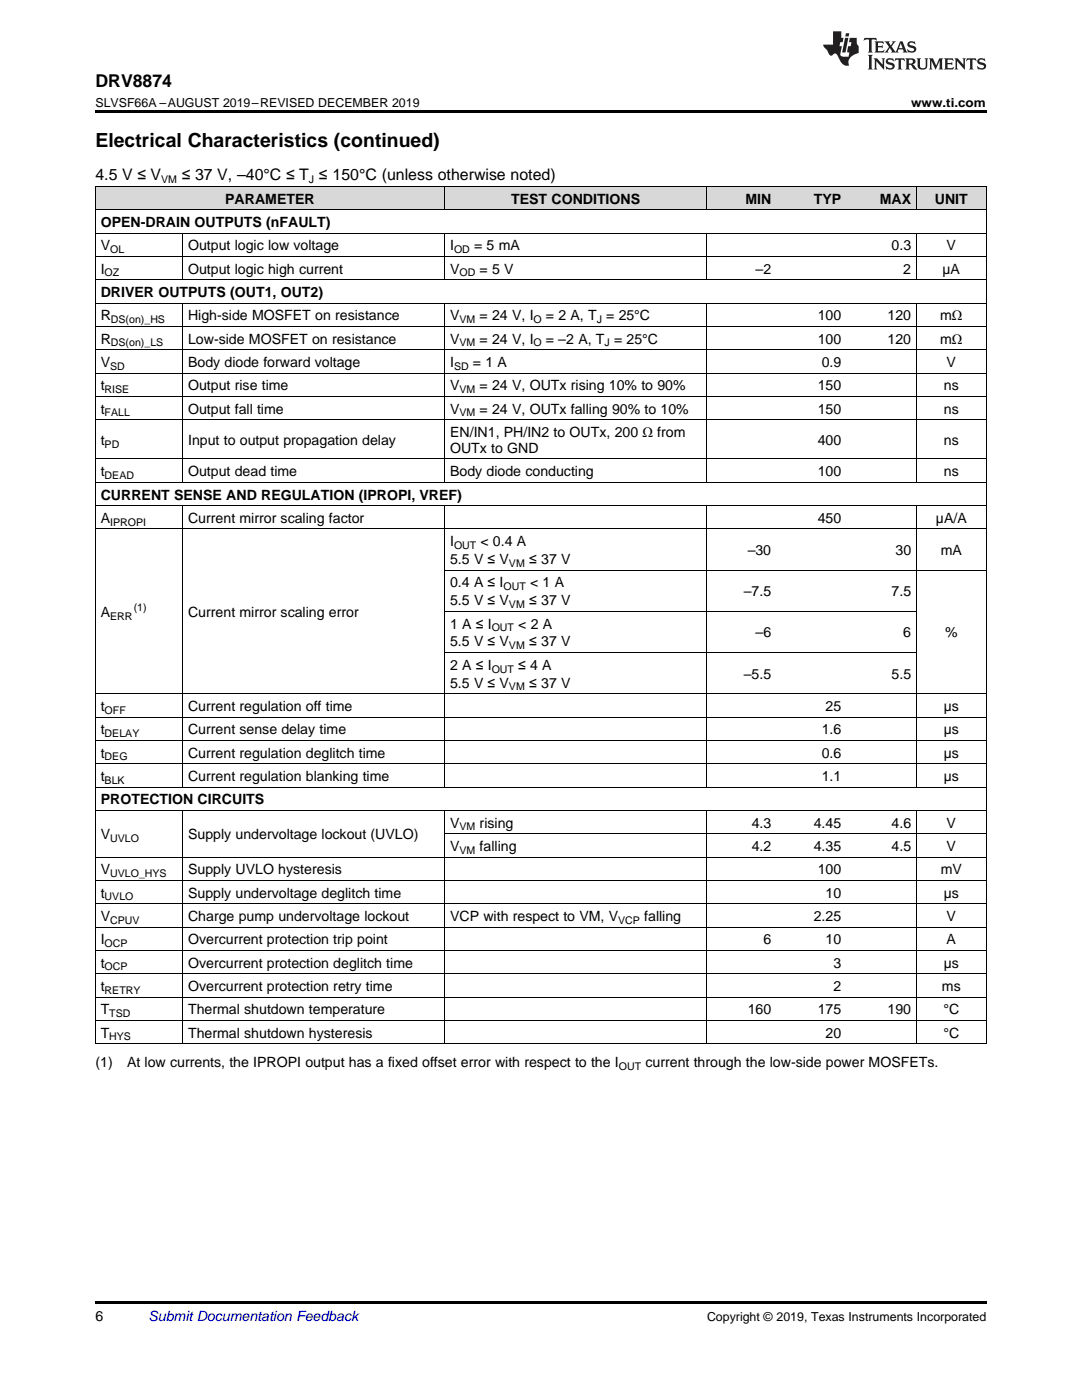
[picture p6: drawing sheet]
<svg xmlns="http://www.w3.org/2000/svg" width="216mm" height="279mm" viewBox="0 0 216 279" stroke-linecap="round" stroke-linejoin="round" font-family="sans-serif">
<defs><g id="words">
<text font-size="3.9" x="19" y="29.3">Electrical Characteristics (continued)</text>
<text font-size="3.5" x="19" y="17.3">DRV8874</text>
<g font-size="3.2">
<text x="19" y="36">4.5 V ≤ V</text>
<text x="36.3" y="36">≤ 37 V, –40°C ≤ T ≤ 150°C (unless otherwise noted)</text>
</g>
<g font-size="2.8">
<text x="44.9" y="40.6">PARAMETER</text>
<text x="102" y="40.6">TEST CONDITIONS</text>
<text x="148.7" y="40.6">MIN</text>
<text x="162.4" y="40.6">TYP</text>
<text x="175.5" y="40.6">MAX</text>
<text x="186.5" y="40.6">UNIT</text>
<text x="20.1" y="45.3">OPEN-DRAIN OUTPUTS (nFAULT)</text>
<text x="20.1" y="50">V</text>
<text x="37.5" y="50">Output logic low voltage</text>
<text x="89.8" y="50">I</text>
<text x="94.6" y="50">= 5 mA</text>
<text x="177.9" y="50">0.3</text>
<text x="188.9" y="50">V</text>
<text x="20.1" y="54.6">I</text>
<text x="20.1" y="59.3">DRIVER OUTPUTS (OUT1, OUT2)</text>
<text x="37.5" y="54.6">Output logic high current</text>
<text x="89.8" y="54.6">V</text>
<text x="95.7" y="54.6">= 5 V</text>
<text x="150.8" y="54.6">–2</text>
<text x="180.2" y="54.6">2</text>
<text x="188.1" y="54.6">µA</text>
<text x="20.1" y="63.9">R</text>
<text x="37.5" y="63.9">High-side MOSFET on resistance</text>
<text x="89.8" y="63.9">V</text>
<text x="95.7" y="63.9">= 24 V, I</text>
<text x="108.9" y="63.9">= 2 A, T = 25°C</text>
<text x="163.2" y="63.9">100</text>
<text x="177.1" y="63.9">120</text>
<text x="187.6" y="63.9">mΩ</text>
<text x="20.1" y="68.6">R</text>
<text x="37.5" y="68.6">Low-side MOSFET on resistance</text>
<text x="89.8" y="68.6">V</text>
<text x="95.7" y="68.6">= 24 V, I</text>
<text x="108.9" y="68.6">= –2 A, T = 25°C</text>
<text x="163.2" y="68.6">100</text>
<text x="177.1" y="68.6">120</text>
<text x="187.6" y="68.6">mΩ</text>
<text x="20.1" y="73.2">V</text>
<text x="20.1" y="77.9">t</text>
<text x="37.5" y="73.2">Body diode forward voltage</text>
<text x="37.5" y="77.9">Output rise time</text>
<text x="89.8" y="73.2">I</text>
<text x="89.8" y="77.9">V</text>
<text x="94.4" y="73.2">= 1 A</text>
<text x="95.7" y="77.9">= 24 V, OUTx rising 10% to 90%</text>
<text x="163.2" y="77.9">150</text>
<text x="164" y="73.2">0.9</text>
<text x="188.3" y="77.9">ns</text>
<text x="188.9" y="73.2">V</text>
<text x="20.1" y="82.5">t</text>
<text x="37.5" y="82.5">Output fall time</text>
<text x="89.8" y="82.5">V</text>
<text x="95.7" y="82.5">= 24 V, OUTx falling 90% to 10%</text>
<text x="163.2" y="82.5">150</text>
<text x="188.3" y="82.5">ns</text>
<text x="20.1" y="88.8">t</text>
<text x="37.5" y="88.8">Input to output propagation delay</text>
<text x="89.8" y="87.2">EN/IN1, PH/IN2 to OUTx, 200 Ω from</text>
<text x="163.2" y="88.8">400</text>
<text x="188.3" y="88.8">ns</text>
<text x="20.1" y="95">t</text>
<text x="37.5" y="95">Output dead time</text>
<text x="89.8" y="90.4">OUTx to GND</text>
<text x="89.8" y="95">Body diode conducting</text>
<text x="163.2" y="95">100</text>
<text x="188.3" y="95">ns</text>
<text x="20.1" y="99.7">CURRENT SENSE AND REGULATION (IPROPI, VREF)</text>
<text x="20.1" y="104.4">A</text>
<text x="37.5" y="104.4">Current mirror scaling factor</text>
<text x="163.2" y="104.4">450</text>
<text x="186.8" y="104.4">µA/A</text>
<text x="89.8" y="109">I</text>
<text x="89.8" y="112.6">5.5 V ≤ V</text>
<text x="95.9" y="109">&lt; 0.4 A</text>
<text x="105.6" y="112.6">≤ 37 V</text>
<text x="149.2" y="110.8">–30</text>
<text x="178.7" y="110.8">30</text>
<text x="187.7" y="110.8">mA</text>
<text x="89.8" y="117.2">0.4 A ≤ I</text>
<text x="105.8" y="117.2">&lt; 1 A</text>
<text x="148.4" y="119">–7.5</text>
<text x="177.9" y="119">7.5</text>
<text x="20.1" y="123.1">A</text>
<text x="37.5" y="123.1">Current mirror scaling error</text>
<text x="89.8" y="120.8">5.5 V ≤ V</text>
<text x="89.8" y="125.4">1 A ≤ I</text>
<text x="103.4" y="125.4">&lt; 2 A</text>
<text x="105.6" y="120.8">≤ 37 V</text>
<text x="89.8" y="129">5.5 V ≤ V</text>
<text x="105.6" y="129">≤ 37 V</text>
<text x="150.8" y="127.2">–6</text>
<text x="180.2" y="127.2">6</text>
<text x="188.6" y="127.2">%</text>
<text x="89.8" y="133.7">2 A ≤ I</text>
<text x="89.8" y="137.2">5.5 V ≤ V</text>
<text x="103.4" y="133.7">≤ 4 A</text>
<text x="105.6" y="137.2">≤ 37 V</text>
<text x="148.4" y="135.4">–5.5</text>
<text x="177.9" y="135.4">5.5</text>
<text x="20.1" y="141.9">t</text>
<text x="37.5" y="141.9">Current regulation off time</text>
<text x="164.7" y="141.9">25</text>
<text x="188.3" y="141.9">µs</text>
<text x="20.1" y="146.5">t</text>
<text x="37.5" y="146.5">Current sense delay time</text>
<text x="164" y="146.5">1.6</text>
<text x="188.3" y="146.5">µs</text>
<text x="20.1" y="151.2">t</text>
<text x="20.1" y="155.9">t</text>
<text x="37.5" y="151.2">Current regulation deglitch time</text>
<text x="37.5" y="155.9">Current regulation blanking time</text>
<text x="164" y="151.2">0.6</text>
<text x="164" y="155.9">1.1</text>
<text x="188.3" y="151.2">µs</text>
<text x="188.3" y="155.9">µs</text>
<text x="20.1" y="160.5">PROTECTION CIRCUITS</text>
<text x="20.1" y="167.5">V</text>
<text x="37.5" y="167.5">Supply undervoltage lockout (UVLO)</text>
<text x="89.8" y="165.2">V</text>
<text x="95.7" y="165.2">rising</text>
<text x="150" y="165.2">4.3</text>
<text x="162.4" y="165.2">4.45</text>
<text x="177.9" y="165.2">4.6</text>
<text x="188.9" y="165.2">V</text>
<text x="89.8" y="169.8">V</text>
<text x="95.7" y="169.8">falling</text>
<text x="150" y="169.8">4.2</text>
<text x="162.4" y="169.8">4.35</text>
<text x="177.9" y="169.8">4.5</text>
<text x="188.9" y="169.8">V</text>
<text x="20.1" y="174.5">V</text>
<text x="20.1" y="179.1">t</text>
<text x="37.5" y="174.5">Supply UVLO hysteresis</text>
<text x="37.5" y="179.1">Supply undervoltage deglitch time</text>
<text x="163.2" y="174.5">100</text>
<text x="164.7" y="179.1">10</text>
<text x="187.7" y="174.5">mV</text>
<text x="188.3" y="179.1">µs</text>
<text x="20.1" y="183.8">V</text>
<text x="37.5" y="183.8">Charge pump undervoltage lockout</text>
<text x="89.8" y="183.8">VCP with respect to VM, V</text>
<text x="128.6" y="183.8">falling</text>
<text x="162.4" y="183.8">2.25</text>
<text x="188.9" y="183.8">V</text>
<text x="20.1" y="188.5">I</text>
<text x="37.5" y="188.5">Overcurrent protection trip point</text>
<text x="152.3" y="188.5">6</text>
<text x="164.7" y="188.5">10</text>
<text x="188.9" y="188.5">A</text>
<text x="20.1" y="193.1">t</text>
<text x="20.1" y="197.8">t</text>
<text x="37.5" y="193.1">Overcurrent protection deglitch time</text>
<text x="37.5" y="197.8">Overcurrent protection retry time</text>
<text x="166.3" y="193.1">3</text>
<text x="166.3" y="197.8">2</text>
<text x="188" y="197.8">ms</text>
<text x="188.3" y="193.1">µs</text>
<text x="20.1" y="202.4">T</text>
<text x="37.5" y="202.4">Thermal shutdown temperature</text>
<text x="149.2" y="202.4">160</text>
<text x="163.2" y="202.4">175</text>
<text x="177.1" y="202.4">190</text>
<text x="188.2" y="202.4">°C</text>
<text x="20.1" y="207.1">T</text>
<text x="37.5" y="207.1">Thermal shutdown hysteresis</text>
<text x="164.7" y="207.1">20</text>
<text x="188.2" y="207.1">°C</text>
<text x="19" y="212.9">(1)</text>
<text x="25.4" y="212.9">At low currents, the IPROPI output has a fixed offset error with respect to the I</text>
<text x="128.8" y="212.9">current through the low-side power MOSFETs.</text>
<text x="19" y="263.6">6</text>
</g>
<text font-size="2.8" fill="#0000c8" x="29.6" y="263.6">Submit Documentation Feedback</text>
<g font-size="2.5">
<text x="19" y="21.4">SLVSF66A –AUGUST 2019–REVISED DECEMBER 2019</text>
<text x="181.8" y="21.4">www.ti.com</text>
<text x="141.1" y="263.6">Copyright © 2019, Texas Instruments Incorporated</text>
</g>
<g font-size="2.1">
<text x="32.2" y="36.6">VM</text>
<text x="61.6" y="36.6">J</text>
<text x="22" y="50.5">OL</text>
<text x="90.6" y="50.5">OD</text>
<text x="20.9" y="55.2">OZ</text>
<text x="91.7" y="55.2">OD</text>
<text x="22.1" y="64.5">DS(on)_HS</text>
<text x="91.7" y="64.5">VM</text>
<text x="106.5" y="64.5">O</text>
<text x="119.1" y="64.5">J</text>
<text x="22.1" y="69.1">DS(on)_LS</text>
<text x="91.7" y="69.1">VM</text>
<text x="106.5" y="69.1">O</text>
<text x="120.6" y="69.1">J</text>
<text x="22" y="73.8">SD</text>
<text x="90.6" y="73.8">SD</text>
<text x="20.9" y="78.5">RISE</text>
<text x="20.9" y="83.1">FALL</text>
<text x="91.7" y="78.5">VM</text>
<text x="91.7" y="83.1">VM</text>
<text x="20.9" y="89.4">PD</text>
<text x="20.9" y="95.6">DEAD</text>
<text x="22" y="104.9">IPROPI</text>
<text x="90.6" y="109.6">OUT</text>
<text x="101.6" y="113.1">VM</text>
<text x="100.5" y="117.8">OUT</text>
<text x="22" y="123.7">ERR</text>
<text x="26.7" y="122">(1)</text>
<text x="101.6" y="121.4">VM</text>
<text x="98.1" y="126">OUT</text>
<text x="101.6" y="129.6">VM</text>
<text x="98.1" y="134.2">OUT</text>
<text x="101.6" y="137.8">VM</text>
<text x="20.9" y="142.5">OFF</text>
<text x="20.9" y="147.1">DELAY</text>
<text x="20.9" y="151.8">DEG</text>
<text x="20.9" y="156.4">BLK</text>
<text x="91.7" y="165.7">VM</text>
<text x="22" y="168.1">UVLO</text>
<text x="91.7" y="170.4">VM</text>
<text x="20.9" y="179.7">UVLO</text>
<text x="22" y="175">UVLO_HYS</text>
<text x="22" y="184.4">CPUV</text>
<text x="123.4" y="184.4">VCP</text>
<text x="20.9" y="189">OCP</text>
<text x="20.9" y="193.7">OCP</text>
<text x="20.9" y="198.3">RETRY</text>
<text x="21.8" y="203">TSD</text>
<text x="21.8" y="207.6">HYS</text>
<text x="123.5" y="213.5">OUT</text>
</g>
</g></defs>
<g fill="#d8d8d8">
<path d="M19 37.3h17.5v4.6h-17.5z"/>
<path d="M36.5 37.3h52.3v4.6h-52.3z"/>
<path d="M88.8 37.3h52.2v4.6h-52.2z"/>
<path d="M141 37.3h14v4.6h-14z"/>
<path d="M155 37.3h13.9v4.6h-13.9z"/>
<path d="M168.9 37.3h14v4.6h-14z"/>
<path d="M182.9 37.3h13.9v4.6h-13.9z"/>
</g>
<path d="M19 22h177.8v.5h-177.8zM19 259.7h177.8v.5h-177.8z" fill="#000"/>
<g fill="none" stroke="#000" stroke-width=".2">
<path d="M19 37.2h177.8M19.1 37.2v171.2M88.7 37.2v4.7M141 37.2v4.7M182.8 37.2v4.7M196.8 37.2v171.2M19 55.8h177.8M19 51.2h177.8M19 46.5h177.8M19 41.9h177.8M36.4 46.6v9.3M88.7 46.6v9.3"/>
<path d="M141 46.6v9.3M182.8 46.6v9.3M19 79.1h177.8M19 74.5h177.8M19 69.8h177.8M19 65.1h177.8M19 60.5h177.8M36.4 60.5v35.8M88.7 60.5v35.8M141 60.5v35.8M182.8 60.5v35.8M19 96.3h177.8"/>
<path d="M19 91.6h177.8M19 83.8h177.8M19 105.6h177.8M19 100.9h177.8M36.4 101v56.1M88.7 101v56.1M88.8 113.8h108M141 101v56.1M182.8 101v56.1M19 138.4h177.8M88.8 130.2h94.1M88.8 122h94.1"/>
<path d="M19 157.1h177.8M19 152.4h177.8M19 147.8h177.8M19 143.1h177.8M19 175.7h177.8M19 171h177.8M19 161.7h177.8M36.4 161.8v46.6M88.7 161.8v46.6M88.8 166.4h108M141 161.8v46.6M182.8 161.8v46.6"/>
<path d="M19 199h177.8M19 194.3h177.8M19 189.7h177.8M19 185h177.8M19 180.4h177.8M19 208.3h177.8M19 203.6h177.8"/>
</g>
<g fill="#231f20">
<path d="M172.5 7.6l-.1 .5 .4-.2h.6v.1v2.1l-.2 .4h.9l-.2-.4v-2.1l.1-.1h.5l.5 .2-.2-.5zM174.5 8.3l.2 .3v1.5l-.2 .4h1.8l.2-.6a1.04 1.04 0 0 1-1.3 .2v-.7h.6l.3 .2v-.6l-.3 .2h-.6v-.6l.8-.1 .4 .3-.2-.5zM176.5 8.3l.9 1.1-.9 1.1h.8l-.2-.2 .4-.7 .5 .7-.2 .2h1.5l-.2-.2 .2-.4h.9l.1 .4-.2 .2h1l-.3-.3-.7-1.9h-.5l-.9 2-.8-1 .9-1h-.8l.1 .3-.4 .5-.3-.6 .1-.2zM179.7 8.6l.4 1h-.7zM181.3 8.4a.63 .63 0 0 0-.2 .7 .63 .63 0 0 0 .6 .4l.6 .2 .1 .2a.75 .75 0 0 1-.7 .4 .75 .75 0 0 1-.6-.5l.1 .7 .1-.1a1.11 1.11 0 0 0 1.5-.6 1.13 1.13 0 0 0-1.2-.8l-.1-.4a1.04 1.04 0 0 1 1.2 .2l-.2-.5-.2 .1-.4-.2zM173.2 10.9l.2 .4v2.2l-.2 .4h1l-.3-.4v-2.2l.3-.4zM174.3 11.6l.3 .4v1.5l-.3 .4h.8l-.2-.4v-1.3l1.5 1.7v-1.9l.2-.4h-.7l.2 .4v.9l-1.1-1.3zM177 11.8a.62 .62 0 0 0-.2 .7 .62 .62 0 0 0 .6 .4l.6 .1 .1 .3a.76 .76 0 0 1-.7 .3 .76 .76 0 0 1-.7-.4l.2 .7 .1-.1a1.11 1.11 0 0 0 1.5-.6 1.13 1.13 0 0 0-1.2-.8l-.1-.4a1.04 1.04 0 0 1 1.2 .2l-.2-.6-.2 .1-.5-.1zM178.7 11.6l-.2 .6a.61 .61 0 0 1 .8-.3v1.6l-.2 .4h.9l-.2-.4v-1.6a.63 .63 0 0 1 .7 .3l-.1-.6zM180.6 11.6l.3 .4v1.5l-.3 .4h1l-.2-.2-.1-.8 .6 .2a.76 .76 0 0 0 1.2 .7l-1-1a.58 .58 0 0 0 .6-.5 .58 .58 0 0 0-.5-.6zM181.4 11.9h.1a.45 .45 0 0 1 .5 .1 .45 .45 0 0 1 .1 .5l-.8 .2zM182.9 11.6l.2 .2a2.17 2.17 0 0 0 .3 1.9 .99 .99 0 0 0 1.6-.6v-1.1l.2-.4h-.7l.2 .2a1.92 1.92 0 0 1-.2 1.8 .6 .6 0 0 1-.9-.5v-1.1l.2-.4zM185.4 11.6l.2 .4v1.5l-.2 .4h.7l-.2-.4v-1.4l.8 1.8 .8-1.8v1.4l-.2 .4h.9l-.2-.4v-1.5l.2-.4h-.8l-.6 1.5-.6-1.5zM188.4 11.6l.2 .4v1.5l-.2 .4h1.8l.1-.6a1.04 1.04 0 0 1-1.2 .1v-.6h.5l.4 .2v-.6l-.4 .2h-.5v-.7h.8l.3 .3-.1-.6zM190.5 11.6l.2 .4v1.5l-.2 .4h.7l-.2-.4v-1.3l1.5 1.7v-1.9l.2-.4h-.7l.2 .4v.9l-1.1-1.3zM192.9 11.6l-.1 .6a.61 .61 0 0 1 .7-.3l.1 1.6-.3 .4h1l-.3-.4 .1-1.6a.63 .63 0 0 1 .7 .3l-.1-.6zM195.2 11.8a.62 .62 0 0 0-.2 .7 .62 .62 0 0 0 .6 .4l.6 .1 .1 .3a.76 .76 0 0 1-.7 .3 .76 .76 0 0 1-.6-.4l.1 .7 .1-.1a1.11 1.11 0 0 0 1.6-.6 1.13 1.13 0 0 0-1.3-.8l-.1-.4a1.04 1.04 0 0 1 1.2 .2l-.1-.6-.2 .1-.5-.1z"/>
<path d="M166.2 6.3v2.6h-1.9v.4l.8 .9a.91 .91 0 0 0 1 .8 .56 .56 0 0 1 .5-.3 .56 .56 0 0 1 .5 .3l.4 .8a1.53 1.53 0 0 0 1.9 1.2 1.54 1.54 0 0 1 1-2.1l.9-.3v-1.4a1.52 1.52 0 0 1-.4-1.6h-1.3l-.2 .8h.5l-.2 .8h-.5l-.1 1v.2l.4 .1-.2 .8a1.93 1.93 0 0 1-1.6-.3l.3-1.8h-.5l.2-.8h.4l.2-.8h-.4v-1.3zM168.6 7.6l-.6 2.9h.7l.6-2.9zM168.8 6.6l-.1 .7h.6l.2-.7z"/>
</g>
<use href="#words"/>
</svg>
